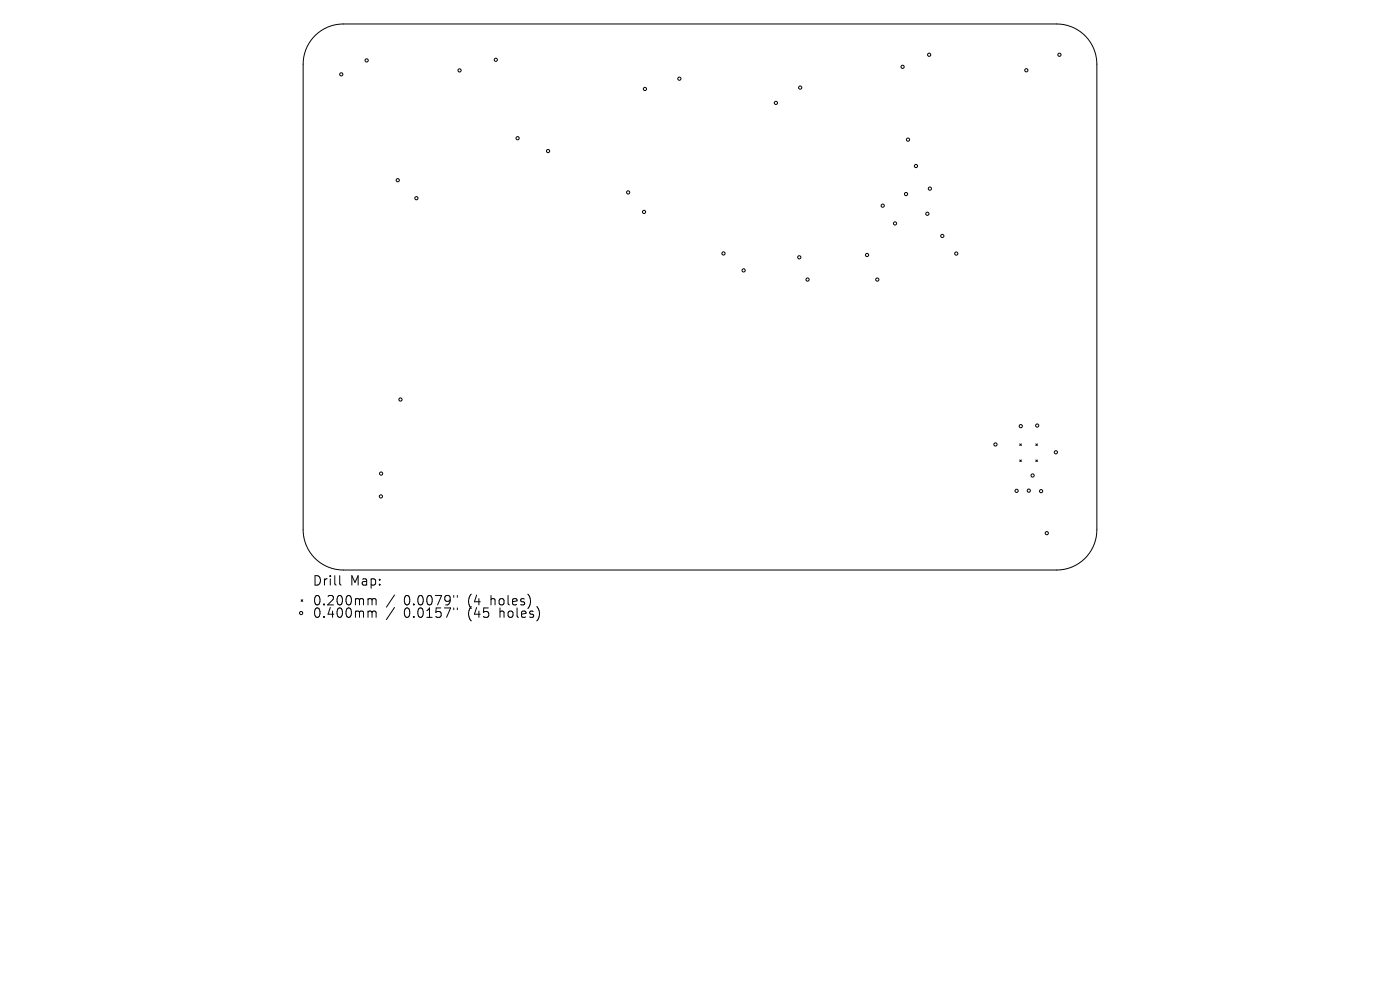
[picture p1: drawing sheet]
<svg xmlns="http://www.w3.org/2000/svg" width="297mm" height="210mm" viewBox="0 0 297 210" stroke-linecap="round" stroke-linejoin="round" font-family="sans-serif">
<defs><g id="words">
<g font-size="2.8">
<text x="66.2" y="124.5">Drill</text>
<text x="74.2" y="124.5">Map:</text>
<text x="66.2" y="128.7">0.200mm</text>
<text x="66.2" y="131.3">0.400mm</text>
<text x="85.7" y="128.7">0.0079&quot;</text>
<text x="85.7" y="131.3">0.0157&quot;</text>
<text x="99.4" y="128.7">(4</text>
<text x="99.4" y="131.3">(45</text>
<text x="104.4" y="128.7">holes)</text>
<text x="106.3" y="131.3">holes)</text>
</g>
</g></defs>
<g fill="none" stroke="#000" stroke-width=".21">
<path d="M66.9 7.4a8.5 8.5 0 0 1 5.9-2.3h151.4a8.5 8.5 0 0 1 8.5 8.5v98.8a8.5 8.5 0 0 1-8.5 8.5h-151.4a8.5 8.5 0 0 1-8.5-8.5v-98.8a8.5 8.5 0 0 1 2.6-6.2zM216.3 94.2l.4 .3M216.3 97.6l.4 .3M216.7 94.2l-.4 .3M216.7 97.6l-.4 .3M219.7 97.6l.4 .3M219.7 94.2l.4 .3M220.1 94.2l-.4 .3M220.1 97.6l-.4 .3M63.9 127.2l.3 .4M64.2 127.2l-.3 .4M72.1 122.1v1.7l.3 .3"/>
<path d="M78.4 127l.4 .1 .1 .2M78.4 129.6h.2l.3 .3M78.9 127.3l.3-.3 .5 .1 .1 1.2M78.9 127.3v1M78.9 129.9v1.1M78.9 129.9l.3-.3 .5 .1 .1 1.3M83.7 126.2l-1.7 2.6M83.7 128.9l-1.7 2.5M96.3 126.3v.4M96.3 129v.3M97 126.3v.4M97 129v.3"/>
<circle cx="72.4" cy="15.8" r=".34"/>
<circle cx="77.8" cy="12.8" r=".34"/>
<circle cx="97.5" cy="14.9" r=".34"/>
<circle cx="105.2" cy="12.7" r=".34"/>
<circle cx="136.8" cy="18.9" r=".34"/>
<circle cx="144.1" cy="16.7" r=".34"/>
<circle cx="169.8" cy="18.6" r=".34"/>
<circle cx="191.5" cy="14.2" r=".34"/>
<circle cx="197.1" cy="11.6" r=".34"/>
<circle cx="217.7" cy="14.9" r=".34"/>
<circle cx="224.8" cy="11.6" r=".34"/>
<circle cx="84.4" cy="38.2" r=".34"/>
<circle cx="109.8" cy="29.3" r=".34"/>
<circle cx="116.3" cy="32" r=".34"/>
<circle cx="164.6" cy="21.8" r=".34"/>
<circle cx="192.6" cy="29.6" r=".34"/>
<circle cx="194.3" cy="35.2" r=".34"/>
<circle cx="88.3" cy="42" r=".34"/>
<circle cx="133.3" cy="40.8" r=".34"/>
<circle cx="136.6" cy="45" r=".34"/>
<circle cx="153.5" cy="53.8" r=".34"/>
<circle cx="157.8" cy="57.4" r=".34"/>
<circle cx="169.6" cy="54.6" r=".34"/>
<circle cx="171.3" cy="59.3" r=".34"/>
<circle cx="183.9" cy="54.1" r=".34"/>
<circle cx="186.1" cy="59.3" r=".34"/>
<circle cx="187.3" cy="43.6" r=".34"/>
<circle cx="189.9" cy="47.4" r=".34"/>
<circle cx="192.2" cy="41.2" r=".34"/>
<circle cx="196.7" cy="45.3" r=".34"/>
<circle cx="197.3" cy="40" r=".34"/>
<circle cx="199.9" cy="50" r=".34"/>
<circle cx="202.9" cy="53.8" r=".34"/>
<circle cx="85" cy="84.8" r=".34"/>
<circle cx="211.2" cy="94.3" r=".34"/>
<circle cx="216.5" cy="90.4" r=".34"/>
<circle cx="220" cy="90.3" r=".34"/>
<circle cx="224" cy="95.9" r=".34"/>
<circle cx="80.8" cy="105.3" r=".34"/>
<circle cx="80.8" cy="100.5" r=".34"/>
<circle cx="215.7" cy="104.1" r=".34"/>
<circle cx="218.3" cy="104.1" r=".34"/>
<circle cx="219.1" cy="100.9" r=".34"/>
<circle cx="220.9" cy="104.2" r=".34"/>
<circle cx="222.1" cy="113.1" r=".34"/>
<circle cx="63.9" cy="130" r=".34"/>
</g>
<use href="#words"/>
</svg>
